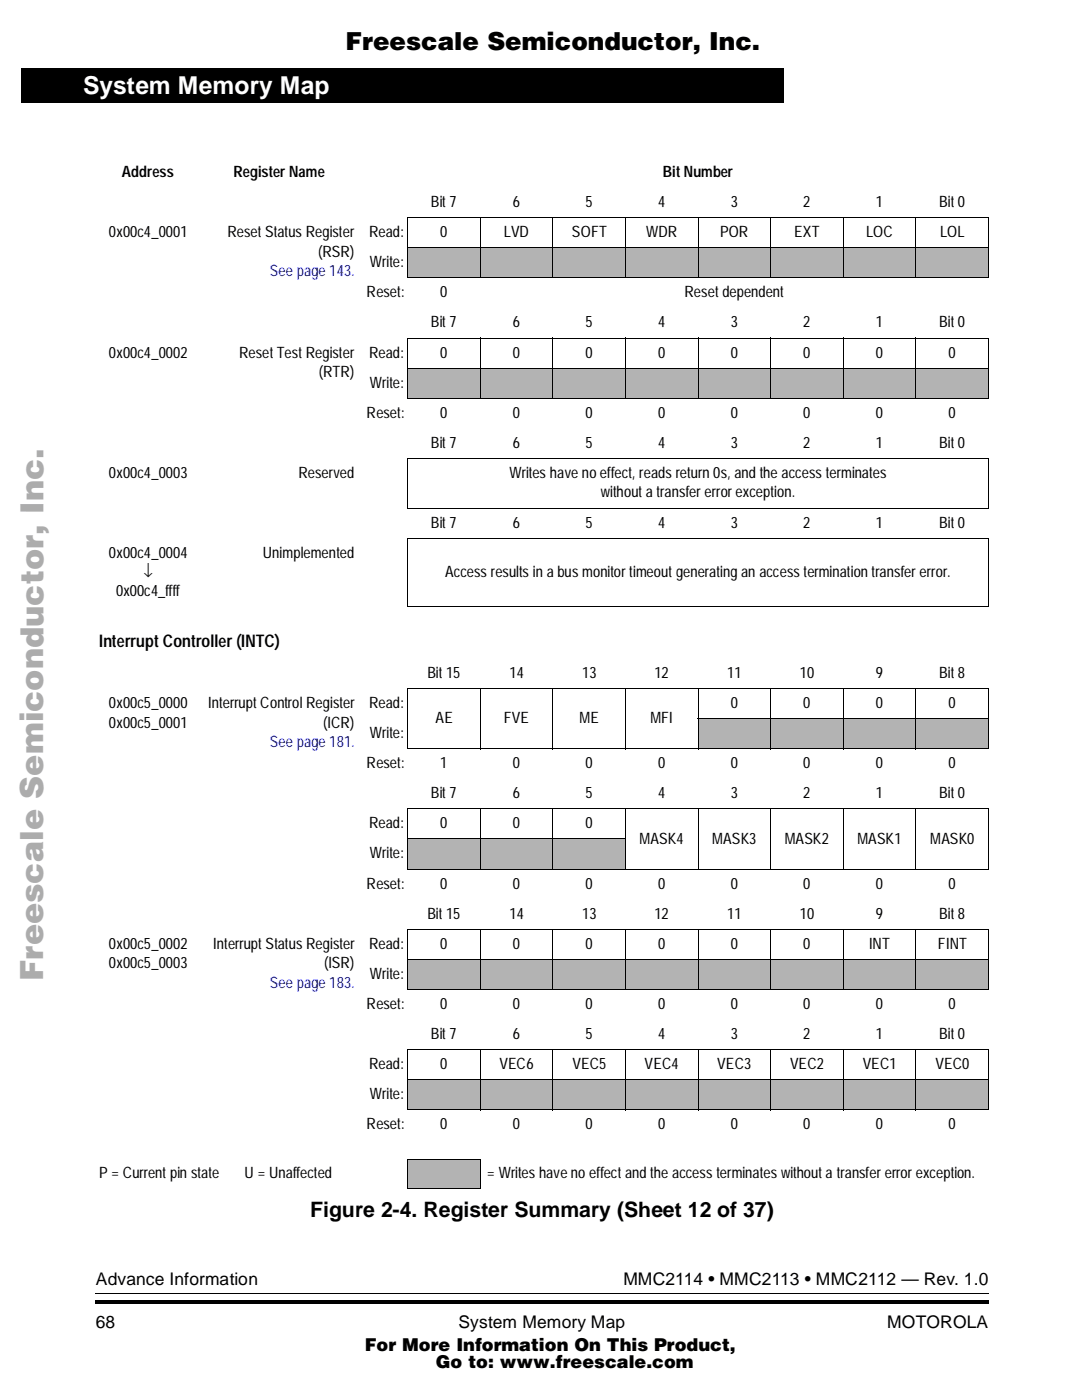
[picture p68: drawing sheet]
<svg xmlns="http://www.w3.org/2000/svg" width="216mm" height="279mm" viewBox="0 0 216 279" stroke-linecap="round" stroke-linejoin="round" font-family="sans-serif">
<defs><g id="words">
<text font-size="6.4" fill="#acacac" x="8.6" y="195.5" transform="rotate(-90 8.6 195.5)">Freescale Semiconductor, Inc...</text>
<text font-size="4.9" x="68.8" y="9.9">Freescale Semiconductor, Inc.</text>
<text font-size="4.9" fill="#fff" x="16.5" y="18.7">System Memory Map</text>
<text font-size="4.2" x="61.8" y="242.7">Figure 2-4. Register Summary (Sheet 12 of 37)</text>
<g font-size="3.5">
<text x="19.8" y="129">Interrupt Controller (INTC)</text>
<text x="19.1" y="256">Advance Information</text>
<text x="124.2" y="256">MMC2114 • MMC2113 • MMC2112 — Rev. 1.0</text>
<text x="19.1" y="264.7">68</text>
<text x="72.7" y="269.2">For More Information On This Product,</text>
<text x="91.3" y="264.7">System Memory Map</text>
<text x="176.7" y="264.7">MOTOROLA</text>
<text x="86.8" y="272.8">Go to: www.freescale.com</text>
</g>
<g font-size="3.1">
<text x="24.2" y="35.3">Address</text>
<text x="46.5" y="35.3">Register Name</text>
<text x="132" y="35.3">Bit Number</text>
<text x="85.8" y="41.3">Bit 7</text>
<text x="102.1" y="41.3">6</text>
<text x="116.6" y="41.3">5</text>
<text x="131.1" y="41.3">4</text>
<text x="145.6" y="41.3">3</text>
<text x="160" y="41.3">2</text>
<text x="174.4" y="41.3">1</text>
<text x="187.1" y="41.3">Bit 0</text>
<text x="21.7" y="47.2">0x00c4_0001</text>
<text x="45.3" y="47.2">Reset Status Register</text>
<text x="73.5" y="47.2">Read:</text>
<text x="87.7" y="47.2">0</text>
<text x="100.4" y="47.2">LVD</text>
<text x="113.9" y="47.2">SOFT</text>
<text x="128.7" y="47.2">WDR</text>
<text x="143.5" y="47.2">POR</text>
<text x="158.2" y="47.2">EXT</text>
<text x="172.5" y="47.2">LOC</text>
<text x="187.2" y="47.2">LOL</text>
<text x="63.4" y="51.1">(RSR)</text>
<text x="73.7" y="53.3">Write:</text>
<text x="73" y="59.3">Reset:</text>
<text x="87.7" y="59.3">0</text>
<text x="136.3" y="59.3">Reset dependent</text>
<text x="85.8" y="65.3">Bit 7</text>
<text x="102.1" y="65.3">6</text>
<text x="116.6" y="65.3">5</text>
<text x="131.1" y="65.3">4</text>
<text x="145.6" y="65.3">3</text>
<text x="160" y="65.3">2</text>
<text x="174.4" y="65.3">1</text>
<text x="187.1" y="65.3">Bit 0</text>
<text x="21.7" y="71.3">0x00c4_0002</text>
<text x="47.6" y="71.3">Reset Test Register</text>
<text x="73.5" y="71.3">Read:</text>
<text x="87.7" y="71.3">0</text>
<text x="102.1" y="71.3">0</text>
<text x="116.6" y="71.3">0</text>
<text x="131.1" y="71.3">0</text>
<text x="145.6" y="71.3">0</text>
<text x="160" y="71.3">0</text>
<text x="174.4" y="71.3">0</text>
<text x="188.9" y="71.3">0</text>
<text x="63.5" y="75.2">(RTR)</text>
<text x="73.7" y="77.3">Write:</text>
<text x="73" y="83.2">Reset:</text>
<text x="87.7" y="83.2">0</text>
<text x="102.1" y="83.2">0</text>
<text x="116.6" y="83.2">0</text>
<text x="131.1" y="83.2">0</text>
<text x="145.6" y="83.2">0</text>
<text x="160" y="83.2">0</text>
<text x="174.4" y="83.2">0</text>
<text x="188.9" y="83.2">0</text>
<text x="85.8" y="89.2">Bit 7</text>
<text x="102.1" y="89.2">6</text>
<text x="116.6" y="89.2">5</text>
<text x="131.1" y="89.2">4</text>
<text x="145.6" y="89.2">3</text>
<text x="160" y="89.2">2</text>
<text x="174.4" y="89.2">1</text>
<text x="187.1" y="89.2">Bit 0</text>
<text x="21.7" y="95.2">0x00c4_0003</text>
<text x="59.5" y="95.2">Reserved</text>
<text x="101.5" y="95.2">Writes have no effect, reads return 0s, and the access terminates</text>
<text x="119.7" y="99.1">without a transfer error exception.</text>
<text x="85.8" y="105.2">Bit 7</text>
<text x="102.1" y="105.2">6</text>
<text x="116.6" y="105.2">5</text>
<text x="131.1" y="105.2">4</text>
<text x="145.6" y="105.2">3</text>
<text x="160" y="105.2">2</text>
<text x="174.4" y="105.2">1</text>
<text x="187.1" y="105.2">Bit 0</text>
<text x="21.7" y="111.2">0x00c4_0004</text>
<text x="52.4" y="111.2">Unimplemented</text>
<text x="23.1" y="118.9">0x00c4_ffff</text>
<text x="28.6" y="115">↓</text>
<text x="88.7" y="115">Access results in a bus monitor timeout generating an access termination transfer error.</text>
<text x="85.1" y="135.1">Bit 15</text>
<text x="101.5" y="135.1">14</text>
<text x="115.9" y="135.1">13</text>
<text x="130.3" y="135.1">12</text>
<text x="144.8" y="135.1">11</text>
<text x="159.3" y="135.1">10</text>
<text x="174.5" y="135.1">9</text>
<text x="187.1" y="135.1">Bit 8</text>
<text x="21.7" y="141.1">0x00c5_0000</text>
<text x="41.4" y="141.1">Interrupt Control Register</text>
<text x="73.5" y="141.1">Read:</text>
<text x="145.6" y="141.1">0</text>
<text x="160" y="141.1">0</text>
<text x="174.4" y="141.1">0</text>
<text x="188.9" y="141.1">0</text>
<text x="21.7" y="145">0x00c5_0001</text>
<text x="64.4" y="145">(ICR)</text>
<text x="73.7" y="147.1">Write:</text>
<text x="86.7" y="144.1">AE</text>
<text x="100.4" y="144.1">FVE</text>
<text x="115.4" y="144.1">ME</text>
<text x="129.6" y="144.1">MFI</text>
<text x="73" y="153.2">Reset:</text>
<text x="87.7" y="153.2">1</text>
<text x="102.1" y="153.2">0</text>
<text x="116.6" y="153.2">0</text>
<text x="131.1" y="153.2">0</text>
<text x="145.6" y="153.2">0</text>
<text x="160" y="153.2">0</text>
<text x="174.4" y="153.2">0</text>
<text x="188.9" y="153.2">0</text>
<text x="85.8" y="159.1">Bit 7</text>
<text x="102.1" y="159.1">6</text>
<text x="116.6" y="159.1">5</text>
<text x="131.1" y="159.1">4</text>
<text x="145.6" y="159.1">3</text>
<text x="160" y="159.1">2</text>
<text x="174.4" y="159.1">1</text>
<text x="187.1" y="159.1">Bit 0</text>
<text x="73.5" y="165.1">Read:</text>
<text x="87.7" y="165.1">0</text>
<text x="102.1" y="165.1">0</text>
<text x="116.6" y="165.1">0</text>
<text x="73.7" y="171.1">Write:</text>
<text x="127.4" y="168.1">MASK4</text>
<text x="141.9" y="168.1">MASK3</text>
<text x="156.3" y="168.1">MASK2</text>
<text x="170.8" y="168.1">MASK1</text>
<text x="185.3" y="168.1">MASK0</text>
<text x="73" y="177.1">Reset:</text>
<text x="87.7" y="177.1">0</text>
<text x="102.1" y="177.1">0</text>
<text x="116.6" y="177.1">0</text>
<text x="131.1" y="177.1">0</text>
<text x="145.6" y="177.1">0</text>
<text x="160" y="177.1">0</text>
<text x="174.4" y="177.1">0</text>
<text x="188.9" y="177.1">0</text>
<text x="85.1" y="183.1">Bit 15</text>
<text x="101.5" y="183.1">14</text>
<text x="115.9" y="183.1">13</text>
<text x="130.3" y="183.1">12</text>
<text x="144.8" y="183.1">11</text>
<text x="159.3" y="183.1">10</text>
<text x="174.5" y="183.1">9</text>
<text x="187.1" y="183.1">Bit 8</text>
<text x="21.7" y="189.1">0x00c5_0002</text>
<text x="42.4" y="189.1">Interrupt Status Register</text>
<text x="73.5" y="189.1">Read:</text>
<text x="87.7" y="189.1">0</text>
<text x="102.1" y="189.1">0</text>
<text x="116.6" y="189.1">0</text>
<text x="131.1" y="189.1">0</text>
<text x="145.6" y="189.1">0</text>
<text x="160" y="189.1">0</text>
<text x="173.1" y="189.1">INT</text>
<text x="186.8" y="189.1">FINT</text>
<text x="21.7" y="193">0x00c5_0003</text>
<text x="64.5" y="193">(ISR)</text>
<text x="73.7" y="195.1">Write:</text>
<text x="73" y="201.1">Reset:</text>
<text x="87.7" y="201.1">0</text>
<text x="102.1" y="201.1">0</text>
<text x="116.6" y="201.1">0</text>
<text x="131.1" y="201.1">0</text>
<text x="145.6" y="201.1">0</text>
<text x="160" y="201.1">0</text>
<text x="174.4" y="201.1">0</text>
<text x="188.9" y="201.1">0</text>
<text x="85.8" y="207.1">Bit 7</text>
<text x="102.1" y="207.1">6</text>
<text x="116.6" y="207.1">5</text>
<text x="131.1" y="207.1">4</text>
<text x="145.6" y="207.1">3</text>
<text x="160" y="207.1">2</text>
<text x="174.4" y="207.1">1</text>
<text x="187.1" y="207.1">Bit 0</text>
<text x="73.5" y="213.1">Read:</text>
<text x="87.7" y="213.1">0</text>
<text x="99.5" y="213.1">VEC6</text>
<text x="114" y="213.1">VEC5</text>
<text x="128.4" y="213.1">VEC4</text>
<text x="142.9" y="213.1">VEC3</text>
<text x="157.3" y="213.1">VEC2</text>
<text x="171.8" y="213.1">VEC1</text>
<text x="186.3" y="213.1">VEC0</text>
<text x="73.7" y="219.1">Write:</text>
<text x="73" y="225.1">Reset:</text>
<text x="87.7" y="225.1">0</text>
<text x="102.1" y="225.1">0</text>
<text x="116.6" y="225.1">0</text>
<text x="131.1" y="225.1">0</text>
<text x="145.6" y="225.1">0</text>
<text x="160" y="225.1">0</text>
<text x="174.4" y="225.1">0</text>
<text x="188.9" y="225.1">0</text>
<text x="19.8" y="234.9">P = Current pin state</text>
<text x="48.7" y="234.9">U = Unaffected</text>
<text x="97.1" y="234.9">= Writes have no effect and the access terminates without a transfer error exception.</text>
</g>
<g font-size="3.1" fill="#00f">
<text x="53.7" y="55">See page 143.</text>
<text x="53.7" y="148.8">See page 181.</text>
<text x="53.7" y="196.8">See page 183.</text>
</g>
</g></defs>
<path d="M19 257.7l.1 .2zM19 259.1l.1 .7zM19.1 259.1h177.8v.7h-177.8zM196.9 257.7v.2zM196.9 259.1v.7z" fill="#000"/>
<path d="M19.1 257.8h177.8" fill="none" stroke="#000" stroke-width=".2"/>
<path d="M9.5 13.6h6.3v248.9h-6.3z" fill="#fff"/>
<path d="M4.3 13.6h151.9v6.9h-151.9zM4.3 13.6h151.9v1.7h-151.9z" fill="#000"/>
<g fill="#b3b3b3">
<path d="M81.2 49.4h14.3v5.9h-14.3z"/>
<path d="M95.6 49.4h14.4v5.9h-14.4z"/>
<path d="M110.1 49.4h14.4v5.9h-14.4z"/>
<path d="M124.6 49.4h14.4v5.9h-14.4z"/>
<path d="M139.1 49.4h14.3v5.9h-14.3z"/>
<path d="M153.5 49.4h14.3v5.9h-14.3z"/>
<path d="M167.9 49.4h14.4v5.9h-14.4z"/>
<path d="M182.4 49.4h14.4v5.9h-14.4z"/>
<path d="M81.2 73.4h14.3v5.9h-14.3z"/>
<path d="M95.6 73.4h14.4v5.9h-14.4z"/>
<path d="M110.1 73.4h14.4v5.9h-14.4z"/>
<path d="M124.6 73.4h14.4v5.9h-14.4z"/>
<path d="M139.1 73.4h14.3v5.9h-14.3z"/>
<path d="M153.5 73.4h14.3v5.9h-14.3z"/>
<path d="M167.9 73.4h14.4v5.9h-14.4z"/>
<path d="M182.4 73.4h14.4v5.9h-14.4z"/>
<path d="M139.1 143.3h14.3v5.9h-14.3z"/>
<path d="M153.5 143.3h14.3v5.9h-14.3z"/>
<path d="M167.9 143.3h14.4v5.9h-14.4z"/>
<path d="M182.4 143.3h14.4v5.9h-14.4z"/>
<path d="M81.2 167.2h14.3v5.9h-14.3z"/>
<path d="M95.6 167.2h14.4v5.9h-14.4z"/>
<path d="M110.1 167.2h14.4v5.9h-14.4z"/>
<path d="M81.2 191.3h14.3v5.8h-14.3z"/>
<path d="M95.6 191.3h14.4v5.8h-14.4z"/>
<path d="M110.1 191.3h14.4v5.8h-14.4z"/>
<path d="M124.6 191.3h14.4v5.8h-14.4z"/>
<path d="M139.1 191.3h14.3v5.8h-14.3z"/>
<path d="M153.5 191.3h14.3v5.8h-14.3z"/>
<path d="M167.9 191.3h14.4v5.8h-14.4z"/>
<path d="M182.4 191.3h14.4v5.8h-14.4z"/>
<path d="M81.2 215.2h14.3v5.9h-14.3z"/>
<path d="M95.6 215.2h14.4v5.9h-14.4z"/>
<path d="M110.1 215.2h14.4v5.9h-14.4z"/>
<path d="M124.6 215.2h14.4v5.9h-14.4z"/>
<path d="M139.1 215.2h14.3v5.9h-14.3z"/>
<path d="M153.5 215.2h14.3v5.9h-14.3z"/>
<path d="M167.9 215.2h14.4v5.9h-14.4z"/>
<path d="M182.4 215.2h14.4v5.9h-14.4z"/>
<path d="M81.2 231.1h14.3v5.8h-14.3z"/>
</g>
<g fill="none" stroke="#000" stroke-width=".2">
<path d="M81.1 43.4h115.9M81.1 49.4h115.9M81.1 55.4h115.9M81.2 43.5v11.8M95.6 43.3v12.2M110.1 43.3v12.2M124.6 43.3v12.2M139.1 43.3v12.2M153.5 43.3v12.2M167.9 43.3v12.2M182.4 43.3v12.2M196.9 43.5v11.8"/>
<path d="M81.1 67.4h115.9M81.1 73.4h115.9M81.1 79.4h115.9M81.2 67.5v11.8M95.6 67.3v12.2M110.1 67.3v12.2M124.6 67.3v12.2M139.1 67.3v12.2M153.5 67.3v12.2M167.9 67.3v12.2M182.4 67.3v12.2M196.9 67.5v11.8"/>
<path d="M81.1 91.4h115.9M81.2 91.4v9.8M196.9 91.4v9.8M81.1 101.3h115.9M81.1 107.3h115.9M81.2 107.4v13.5M196.9 107.4v13.5M81.1 121h115.9M81.1 137.2h115.9M81.2 137.3v11.9M95.6 137.2v12.1M110.1 137.2v12.1"/>
<path d="M124.6 137.2v12.1M139.1 137.2v12.1M153.5 137.2v12.1M167.9 137.2v12.1M182.4 137.2v12.1M196.9 137.3v11.9M81.1 149.3h115.9M139 143.3h58M81.1 161.2h115.9M81.1 167.2h43.6M81.1 173.2h115.9M81.2 161.3v11.8"/>
<path d="M95.6 161.1v12.2M110.1 161.1v12.2M124.6 161.1v12.2M139.1 161.1v12.2M153.5 161.1v12.2M167.9 161.1v12.2M182.4 161.1v12.2M196.9 161.3v11.8M81.1 185.2h115.9M81.1 191.3h115.9M81.1 197.2h115.9M81.2 185.3v11.8"/>
<path d="M95.6 185.2v12.1M110.1 185.2v12.1M124.6 185.2v12.1M139.1 185.2v12.1M153.5 185.2v12.1M167.9 185.2v12.1M182.4 185.2v12.1M196.9 185.3v11.8M81.1 209.2h115.9M81.1 215.2h115.9M81.2 209.3v11.8M95.6 209.1v12.2"/>
<path d="M110.1 209.1v12.2M124.6 209.1v12.2M139.1 209.1v12.2M153.5 209.1v12.2M167.9 209.1v12.2M182.4 209.1v12.2M196.9 209.3v11.8M81.1 221.2h115.9M81.1 231.1h14.6M81.1 237h14.6M81.2 231.1v5.8M95.6 231.1v5.8"/>
</g>
<use href="#words"/>
</svg>
